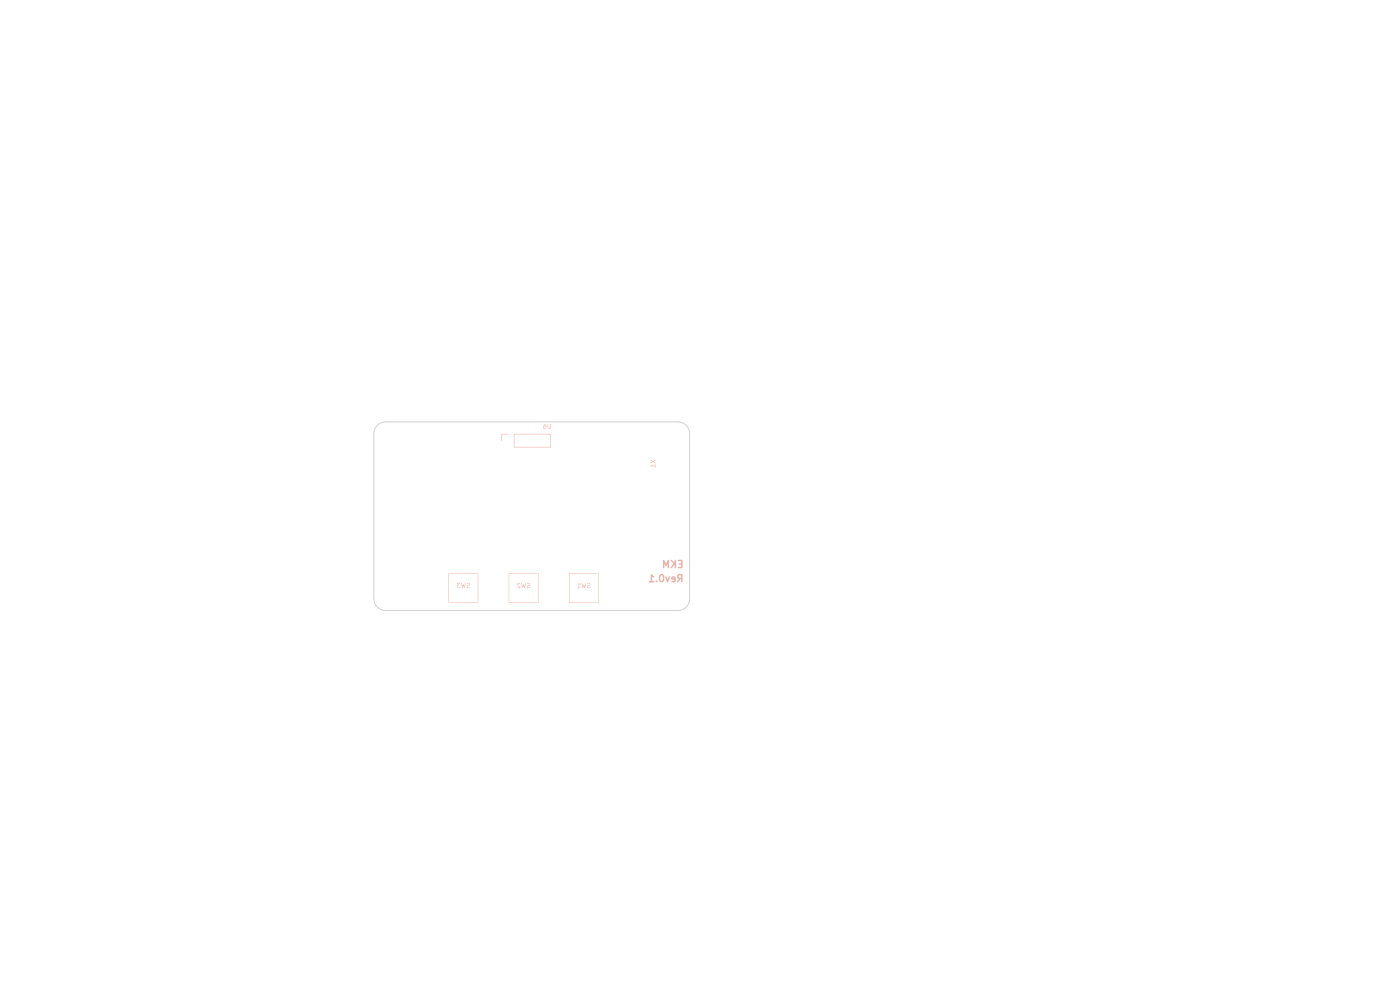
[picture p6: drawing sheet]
<svg xmlns="http://www.w3.org/2000/svg" width="297mm" height="210mm" viewBox="0 0 297 210" stroke-linecap="round" stroke-linejoin="round" font-family="sans-serif">
<g fill="#e8b2a7">
<path d="M96.9 123.7h.7l-.5 .1 .3 .3-.4 .2 .1 .3h.5v.1l-.6-.1-.1-.3 .3-.3z"/>
<path d="M99 123.7l.6 .1v.3l-.5 .4 .6 .2-.6-.1v-.3l.5-.4z"/>
<path d="M97.8 123.7l.3 .8 .2-.6 .2 .6 .3-.8-.3 1.1-.2-.6-.2 .5z"/>
<path d="M95.2 121.6h6.2v6.3h-6.2l6.1-.1v-6.1h-6.1l-.1 6.1z"/>
<path d="M109.8 123.8l.4-.1 .2 .1h-.5l-.1 .2 .6 .8-.7-.1h.5l-.5-.5z"/>
<path d="M111.8 123.7l.6 .1v.3l-.5 .4 .5 .2-.6-.1v-.3l.6-.4z"/>
<path d="M110.6 123.7l.3 .8 .2-.6 .2 .6 .2-.8-.2 1.1-.2-.6-.3 .5z"/>
<path d="M108 121.6h6.2v6.3h-6.3l6.2-.1v-6.1h-6.1l-.1 6.1z"/>
<path d="M122.8 123.7l.3 .3-.2-.1v.8l.2 .1-.6-.1h.2z"/>
<path d="M124.6 123.7l.6 .1v.3l-.5 .4 .5 .2-.6-.1v-.3l.5-.4z"/>
<path d="M123.4 123.7l.3 .8 .1-.6 .2 .6 .3-.8-.2 1.1-.2-.6-.3 .5z"/>
<path d="M120.7 121.6h6.3v6.3h-6.3l6.2-.1v-6.1h-6.1l-.1 6.1z"/>
<path d="M138.1 121.8h.2l.5 .5-.1 .2-.3-.2v.9l.4 .1-.1 .3-1.1-.2 .1-.1 .4-.1z"/>
<path d="M140 121.9l.5-.2 .4 .4v1.1l-.4 .4-.6-.3-.1-.8h.3v.6l.2 .1a.71 .71 0 0 0 0-1.1l-.2 .4h-.3z"/>
<path d="M142.5 122.4l.5-.2 .3 .2 .1 .8-.2 .3-.5 .1-.3-.2 .1-.2 .6-.1v-.1l-.7-.2-.1-.2 .8 .1-.1-.1h-.7z"/>
<path d="M143.8 121.9l.2-.2 .8 .1-.1 1.7-.2-.1v-.6l-.6 .7h-.3l.4-.7-.3-.2-.1-.4h.3l.2 .3h.4v-.4l-.9 .1z"/>
<path d="M141.2 122.3h.2l.2 .6 .3-.6 .3 .1-.5 1.1h-.2z"/>
<path d="M143.8 118.8h1l-.1 1.7h-.9l.1-.3h.6v-.4l-.5-.2 .1-.1h.4v-.4h-.6z"/>
<path d="M142.3 118.8h.2l.6 .6 .1-.6h.2v1.7l-.3-.1v-.6l-.6 .7h-.2v-.2l.6-.7z"/>
<path d="M140.7 118.8h.2l.4 .8 .4-.8h.2v1.7l-.3-.1v-.8l-.3 .5-.4-.5v.8l-.2 .1z"/>
<path d="M138.3 98.5v.3h.7l.1-.3v.7l-.1-.3h-1z"/>
<path d="M138 97.5l.6 .3 .5-.3-.4 .4 .4 .4-.5-.3-.6 .3 .5-.4z"/>
<path d="M109 92.1l7.8-.1 .1 2.9h-7.9v-.1h7.7v-2.6h-7.6v2.6h-.1z"/>
<path d="M106.4 92.1h1.5l-1.4 .1-.1 1.3z"/>
<path d="M115.3 89.9l.4 .1 .1 .2 .1 .6-.2 .2-.5-.2v-.2l.3 .3 .3-.1-.2-.4-.4 .2 .2-.3 .4 .1z"/>
<path d="M116.2 89.9l.3 1 .3-.1 .1-.9v.9l-.2 .2-.5-.2z"/>
<circle cx="139.3" cy="123.3" r=".22"/>
</g>
<path d="M80 90.2l.7-.5 1.1-.2h62a2.5 2.5 0 0 1 2.5 2.5v35a2.5 2.5 0 0 1-2.5 2.5h-62a2.5 2.5 0 0 1-2.5-2.5v-35l.2-.9z" fill="none" stroke="#d0d2cd" stroke-width=".21"/>
</svg>
